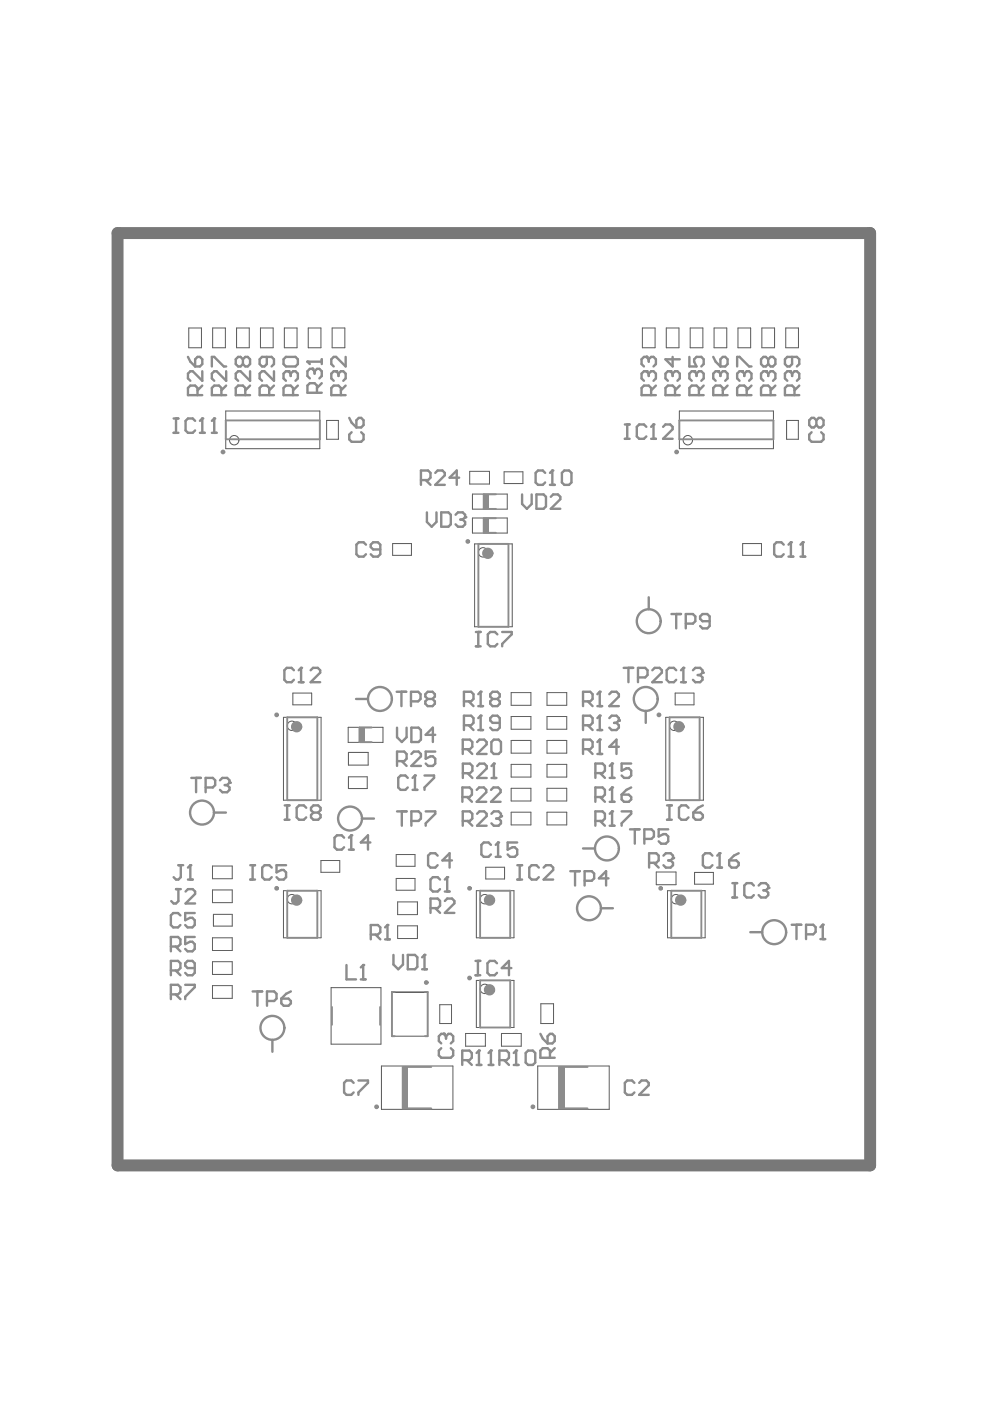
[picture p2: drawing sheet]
<svg xmlns="http://www.w3.org/2000/svg" width="210mm" height="297mm" viewBox="0 0 210 297" stroke-linecap="round" stroke-linejoin="round" font-family="sans-serif">
<path d="M24.9 49.4h159.6v197.7h-159.6z" fill="none" stroke="#787878" stroke-width="2.5"/>
<g fill="none" stroke="#5a5a5a" stroke-width=".21">
<path d="M40 69.5h2.7v4.2h-2.7zM45.1 69.5h2.7v4.2h-2.7zM50.2 69.5h2.6v4.2h-2.6zM55.2 69.5h2.7v4.2h-2.7zM60.3 69.5h2.7v4.2h-2.7zM65.4 69.5h2.6v4.2h-2.6zM70.4 69.5h2.7v4.2h-2.7zM136.2 69.5h2.7v4.2h-2.7zM141.3 69.5h2.7v4.2h-2.7zM146.3 69.5h2.7v4.2h-2.7zM151.4 69.5h2.7v4.2h-2.7zM156.5 69.5h2.7v4.2h-2.7z"/>
<path d="M161.5 69.5h2.7v4.2h-2.7zM166.6 69.5h2.7v4.2h-2.7zM47.9 87.1h19.9v8h-19.9zM69.3 89.1h2.4v4h-2.4zM99.6 99.9h4.2v2.7h-4.2zM144 87.1h20v8h-20zM166.8 89.1h2.5v4h-2.5zM83.2 115.2h4v2.5h-4zM100.2 109.8h7.3v3.2h-7.3zM100.2 104.8h7.3v3.1h-7.3zM100.6 115.3h8v17.6h-8zM106.9 100h4v2.5h-4z"/>
<path d="M157.5 115.2h4v2.5h-4zM60.1 152.1h8v17.6h-8zM62.1 146.9h4v2.5h-4zM73.8 154.2h7.4v3.2h-7.4zM73.9 159.5h4.2v2.7h-4.2zM108.4 157h4.2v2.7h-4.2zM108.4 151.9h4.2v2.7h-4.2zM108.4 146.8h4.2v2.7h-4.2zM116 146.8h4.2v2.7h-4.2zM116 151.9h4.2v2.7h-4.2zM116 157h4.2v2.7h-4.2zM141.2 152.1h7.9v17.6h-7.9z"/>
<path d="M143.2 146.9h3.9v2.5h-3.9zM73.9 164.7h4v2.5h-4zM108.4 162.1h4.2v2.7h-4.2zM108.4 167.1h4.2v2.7h-4.2zM108.4 172.2h4.2v2.7h-4.2zM116 162.1h4.2v2.7h-4.2zM116 167.1h4.2v2.7h-4.2zM116 172.2h4.2v2.7h-4.2zM45.1 183.6h4.1v2.7h-4.1zM45.1 188.7h4.1v2.7h-4.1zM45.1 198.8h4.1v2.7h-4.1zM45.2 193.9h4v2.5h-4z"/>
<path d="M60.1 188.8h8v10h-8zM68 182.4h4v2.5h-4zM84 181.2h4v2.5h-4zM84 186.3h4v2.4h-4zM84.3 191.2h4.2v2.7h-4.2zM84.3 196.3h4.2v2.7h-4.2zM101 188.8h8v10h-8zM103 183.9h4v2.5h-4zM139.1 184.9h4.2v2.7h-4.2zM141.5 188.8h8v10h-8zM147.3 185h4v2.5h-4zM45.1 209h4.1v2.7h-4.1z"/>
<path d="M45.1 203.9h4.1v2.7h-4.1zM70.2 209.4h10.6v12h-10.6zM83.1 210.3h7.6v9.4h-7.6zM83.1 210.4h7.6M93.2 213h2.5v4h-2.5zM98.7 219.1h4.2v2.7h-4.2zM101 207.9h8v9.9h-8zM106.3 219.1h4.2v2.7h-4.2zM114.7 212.8h2.7v4.2h-2.7zM80.9 226h15.1v9.2h-15.1zM114 226h15.2v9.2h-15.2z"/>
<circle cx="49.7" cy="93.3" r="1"/>
<circle cx="145.8" cy="93.3" r="1"/>
<circle cx="102.4" cy="117.1" r="1"/>
<circle cx="61.9" cy="153.9" r="1"/>
<circle cx="143" cy="153.9" r="1"/>
<circle cx="61.9" cy="190.6" r="1"/>
<circle cx="102.8" cy="190.6" r="1"/>
<circle cx="143.3" cy="190.6" r="1"/>
<circle cx="102.8" cy="209.7" r="1"/>
</g>
<g fill="none" stroke="#8c8c8c" stroke-width=".4">
<path d="M47.9 89.1h19.9v4h-19.9zM144 89.1h20v4h-20zM101.4 115.3h6.4v17.6h-6.4zM105.2 104.8h-2.6v3.1h2.6M105.2 109.9h-2.6v3.1h2.6M60.9 152.1h6.4v17.6h-6.4zM78.8 154.3h-2.6v3h2.6M142 152.1h6.3v17.6h-6.3zM60.9 188.8h6.4v10h-6.4zM101.8 188.8h6.4v10h-6.4zM142.3 188.8h6.4v10h-6.4zM70.4 213.5v3.8"/>
<path d="M80.6 213.5v3.8M83.7 210.3h-.6v9.4h.6M90.1 210.3h.6v9.4h-.6M101.8 207.9h6.4v9.9h-6.4zM85.4 226.2v8.8M85.5 226.2h5.9M85.5 235h5.9M118.5 226.2v8.8M118.6 226.2h6M118.6 235h6"/>
</g>
<path d="M137.5 126.6v2.6M75.5 148.2h2.5M136.9 150.7v2.6M45.4 172.3h2.5M76.8 173.6h2.5M123.6 179.9h2.5M127.4 192.6h2.5M159.1 197.6h2.5M57.8 220.5v2.5" fill="none" stroke="#8c8c8c" stroke-width=".51"/>
<g fill="#8c8c8c">
<path d="M102.6 109.9h1.1v3.1h-1.1z" fill-rule="evenodd"/>
<path d="M102.6 104.8h1.1v3.1h-1.1z" fill-rule="evenodd"/>
<path d="M76.2 154.3h1.1v3h-1.1z" fill-rule="evenodd"/>
<path d="M118.5 226.2h1.1v8.8h-1.1z" fill-rule="evenodd"/>
<path d="M85.4 226.2h1.1v8.8h-1.1z" fill-rule="evenodd"/>
</g>
<path d="M132.5 90h1M132.5 93h1M133 90v3M137 90.5l-.5-.5h-1l-.5 .5v2l.5 .5h1l.5-.5M138.1 93h1M138.6 90v3" fill="none" stroke="#8c8c8c" stroke-width=".51"/>
<circle cx="138.6" cy="90" r=".25" fill="#8c8c8c"/>
<path d="M138.6 90l-.5 .5M140.6 90.5l.5-.5h1l.5 .5v.5l-2 2h2M90.5 108.6v2.1l1 1 1-1v-2.1M93.6 108.6h1.5l.5 .5v2.1l-.5 .5h-1.5zM96.6 109.1l.5-.5h1l.5 .5v.5M84.2 154.3v2l1 1 1-1v-2M87.2 154.3h1.5l.5 .5v2l-.5 .5h-1.5zM92.3 155.8h-2l1.5-1.5v3M84.2 172h2M85.2 172v3.1M87.2 174.1h1.5l.5-.5v-1.1l-.5-.5h-1.5v3.1M90.3 172h2v.5l-2 2.1v.5" fill="none" stroke="#8c8c8c" stroke-width=".51"/>
<circle cx="98.6" cy="109.6" r=".25" fill="#8c8c8c"/>
<path d="M97.6 110.2h.5M98.1 110.2l.5 .5v.5l-.5 .5h-1l-.5-.5M98.6 109.6l-.5 .6M110.7 104.8v2.1l1 1 1-1v-2.1M113.7 104.8h1.6l.5 .5v2.1l-.5 .5h-1.6zM116.8 105.3l.5-.5h1l.5 .5v.5l-2 2.1h2M83.4 202.5v2l1 1 1-1v-2M86.5 202.5h1.5l.5 .5v2l-.5 .5h-1.5zM89.5 205.5h1M90 202.5v3" fill="none" stroke="#8c8c8c" stroke-width=".51"/>
<circle cx="90" cy="202.5" r=".25" fill="#8c8c8c"/>
<g fill="none" stroke="#8c8c8c" stroke-width=".51">
<path d="M142.4 130.2h2M143.4 130.2v3M145.4 132.2h1.5l.5-.5v-1l-.5-.5h-1.5v3M150.5 131.7h-1.6l-.5-.5v-.5l.5-.5h1.1l.5 .5v2l-.5 .5h-1.1l-.5-.5M84.1 146.7h2M85.1 146.7v3M87.1 148.7h1.6l.5-.5v-1l-.5-.5h-1.6v3M90.7 148.2l-.5-.5v-.5l.5-.5h1l.5 .5v.5l-.5 .5M90.7 148.2l-.5 .5v.5l.5 .5h1l.5-.5v-.5l-.5-.5M90.7 148.2h1M40.6 164.9h2M41.6 164.9v3.1"/>
<path d="M43.6 167h1.5l.5-.5v-1.1l-.5-.5h-1.5v3.1M46.6 165.4l.5-.5h1.1l.5 .5v.5M133.6 175.8h2M134.6 175.8v3.1M136.6 177.9h1.5l.5-.5v-1.1l-.5-.5h-1.5v3.1M141.7 175.8h-2v1.6l1-.6h.5l.5 .6v1l-.5 .5h-1l-.5-.5M120.9 184.7h2M121.9 184.7v3.1M123.9 186.7h1.6l.5-.5v-1l-.5-.5h-1.6v3.1M129 186.2h-2l1.5-1.5v3.1M53.6 210.2h2M54.6 210.2v3"/>
<path d="M56.6 212.2h1.5l.5-.5v-1l-.5-.5h-1.5v3M59.6 211.7h1.6l.5 .5v.5l-.5 .5h-1l-.6-.5zM61.7 210.2l-1 .5-1.1 1M90 202.5l-.5 .5"/>
</g>
<circle cx="48.7" cy="165.9" r=".25" fill="#8c8c8c"/>
<path d="M132.2 141.6h2.1M133.2 141.6v3M135.3 143.6h1.5l.5-.5v-1l-.5-.5h-1.5v3M138.3 142.1l.5-.5h1l.5 .5v.5l-2 2h2M47.7 166.5h.5M48.2 166.5l.5 .5v.5l-.5 .5h-1.1l-.5-.5M48.7 165.9l-.5 .6M167.9 196.1h2M168.9 196.1v3M170.9 198.1h1.5l.5-.5v-1l-.5-.5h-1.5v3M173.9 199.1h1.1M174.4 196.1v3" fill="none" stroke="#8c8c8c" stroke-width=".51"/>
<circle cx="174.4" cy="196.1" r=".25" fill="#8c8c8c"/>
<path d="M167.4 78.7h-.5l-.5 .5v1l.5 .5M168.5 83.8v-1.5l-.6-.5h-1l-.5 .5v1.5h3.1M169.5 81.8l-1 1M174.4 196.1l-.5 .5" fill="none" stroke="#8c8c8c" stroke-width=".51"/>
<circle cx="167.4" cy="78.7" r=".25" fill="#8c8c8c"/>
<path d="M162.4 78.7h-.5l-.5 .5v1l.5 .5M167.4 78.7l.5 .5M167.9 75.7v1.5l-.5 .5h-.5l-.5-.5v-1l.5-.5h2.1l.5 .5v1l-.5 .5M167.9 79.2v.5M167.9 79.2l.6-.5h.5l.5 .5v1l-.5 .5M163.4 83.8v-1.5l-.5-.5h-1l-.5 .5v1.5h3M164.4 81.8l-1 1" fill="none" stroke="#8c8c8c" stroke-width=".51"/>
<circle cx="162.4" cy="78.7" r=".25" fill="#8c8c8c"/>
<path d="M157.3 78.7h-.5l-.5 .5v1l.5 .5M162.4 78.7l.5 .5M162.9 76.2v1M162.9 79.2v.5M162.9 79.2l.5-.5h.5l.5 .5v1l-.5 .5M162.9 76.2l.5-.5h.5l.5 .5v1l-.5 .5h-.5l-.5-.5M162.9 76.2l-.5-.5h-.5l-.5 .5v1l.5 .5h.5l.5-.5M158.3 83.8v-1.5l-.5-.5h-1l-.5 .5v1.5h3M159.3 81.8l-1 1" fill="none" stroke="#8c8c8c" stroke-width=".51"/>
<circle cx="157.3" cy="78.7" r=".25" fill="#8c8c8c"/>
<path d="M152.2 78.7h-.5l-.5 .5v1l.5 .5M156.3 77.7v-2h.5l2 2h.5M157.3 78.7l.5 .5M157.8 79.2v.5M157.8 79.2l.5-.5h.5l.5 .5v1l-.5 .5M153.3 83.8v-1.5l-.6-.5h-1l-.5 .5v1.5h3.1M154.3 81.8l-1 1" fill="none" stroke="#8c8c8c" stroke-width=".51"/>
<circle cx="152.2" cy="78.7" r=".25" fill="#8c8c8c"/>
<path d="M147.2 78.7h-.5l-.5 .5v1l.5 .5M151.2 75.7l.5 1 1 1M152.2 78.7l.5 .5M152.7 79.2v.5M152.7 79.2l.6-.5h.5l.5 .5v1l-.5 .5M153.3 75.7h.5l.5 .5v1l-.5 .5h-1.1v-1.5zM148.2 83.8v-1.5l-.5-.5h-1l-.5 .5v1.5h3M149.2 81.8l-1 1" fill="none" stroke="#8c8c8c" stroke-width=".51"/>
<circle cx="147.2" cy="78.7" r=".25" fill="#8c8c8c"/>
<path d="M142.1 78.7h-.5l-.5 .5v1l.5 .5M146.2 75.7v2h1.5l-.5-1v-.5l.5-.5h1l.5 .5v1l-.5 .5M147.2 78.7l.5 .5M147.7 79.2v.5M147.7 79.2l.5-.5h.5l.5 .5v1l-.5 .5M143.1 83.8v-1.5l-.5-.5h-1l-.5 .5v1.5h3M144.1 81.8l-1 1" fill="none" stroke="#8c8c8c" stroke-width=".51"/>
<circle cx="142.1" cy="78.7" r=".25" fill="#8c8c8c"/>
<path d="M137 78.7h-.5l-.5 .5v1l.5 .5M142.1 78.7l.5 .5M142.6 75.7v2l-1.5-1.5h3M142.6 79.2v.5M142.6 79.2l.5-.5h.5l.5 .5v1l-.5 .5M138.1 83.8v-1.5l-.6-.5h-1l-.5 .5v1.5h3.1M139.1 81.8l-1 1" fill="none" stroke="#8c8c8c" stroke-width=".51"/>
<circle cx="137" cy="78.7" r=".25" fill="#8c8c8c"/>
<path d="M137 78.7l.5 .5M137 75.7h-.5l-.5 .5v1l.5 .5M137.5 79.2v.5M137.5 79.2l.6-.5h.5l.5 .5v1l-.5 .5" fill="none" stroke="#8c8c8c" stroke-width=".51"/>
<circle cx="137" cy="75.7" r=".25" fill="#8c8c8c"/>
<path d="M71.3 78.7h-.5l-.6 .5v1l.6 .5M137 75.7l.5 .5M137.5 76.2v.5M137.5 76.2l.6-.5h.5l.5 .5v1l-.5 .5M72.3 83.8v-1.5l-.5-.5h-1l-.6 .5v1.5h3.1M73.3 81.8l-1 1" fill="none" stroke="#8c8c8c" stroke-width=".51"/>
<circle cx="71.3" cy="78.7" r=".25" fill="#8c8c8c"/>
<path d="M66.2 78.2h-.5l-.5 .5v1l.5 .5M71.3 78.7l.5 .5M71.8 79.2v.5M71.8 79.2l.5-.5h.5l.5 .5v1l-.5 .5M73.3 75.7v2l-2-2h-.5l-.6 .5v1l.6 .5M67.2 83.3v-1.5l-.5-.6h-1l-.5 .6v1.5h3M68.2 81.2l-1 1.1" fill="none" stroke="#8c8c8c" stroke-width=".51"/>
<circle cx="66.2" cy="78.2" r=".25" fill="#8c8c8c"/>
<path d="M65.2 76.7h3M66.2 78.2l.5 .5M66.7 78.7v.5M66.7 78.7l.5-.5h.5l.5 .5v1l-.5 .5M68.2 76.2v1" fill="none" stroke="#8c8c8c" stroke-width=".51"/>
<circle cx="65.2" cy="76.7" r=".25" fill="#8c8c8c"/>
<path d="M61.1 78.7h-.5l-.5 .5v1l.5 .5M65.2 76.7l.5 .5M62.1 83.8v-1.5l-.5-.5h-1l-.5 .5v1.5h3.1M63.2 81.8l-1.1 1" fill="none" stroke="#8c8c8c" stroke-width=".51"/>
<circle cx="61.1" cy="78.7" r=".25" fill="#8c8c8c"/>
<g fill="none" stroke="#8c8c8c" stroke-width=".51">
<path d="M39.9 75.7l.5 1 1 1M41.9 75.7h.5l.5 .5v1l-.5 .5h-1v-1.5zM42.9 78.7v2l-2-2h-.5l-.5 .5v1l.5 .5M44.9 77.7v-2h.5l2 2h.6M48 78.7v2l-2.1-2h-.5l-.5 .5v1l.5 .5M51.5 76.2l-.5-.5h-.5l-.5 .5v1l.5 .5h.5l.5-.5M51.5 76.2l.5-.5h.5l.5 .5v1l-.5 .5h-.5l-.5-.5M51.5 76.2v1M53 78.7v2l-2-2h-.5l-.5 .5v1l.5 .5M56.6 75.7v1.5l-.5 .5h-.5l-.6-.5v-1l.6-.5h2l.5 .5v1l-.5 .5M58.1 78.7v2l-2-2h-.5l-.6 .5v1l.6 .5M60.6 75.7h2l.6 .5v1l-.6 .5h-2l-.5-.5v-1z"/>
<path d="M61.1 78.7l.5 .5M61.6 79.2v.5M61.6 79.2l.5-.5h.5l.6 .5v1l-.6 .5M41.9 83.8v-1.5l-.5-.5h-1l-.5 .5v1.5h3M42.9 81.8l-1 1M46.9 83.8v-1.5l-.5-.5h-1l-.5 .5v1.5h3.1M48 81.8l-1.1 1M52 83.8v-1.5l-.5-.5h-1l-.5 .5v1.5h3M53 81.8l-1 1M57.1 83.8v-1.5l-.5-.5h-1l-.6 .5v1.5h3.1M58.1 81.8l-1 1M89.2 101.8h1.6l.5-.5v-1l-.5-.5h-1.6v3"/>
<path d="M90.3 101.8l1 1M92.3 100.3l.5-.5h1l.5 .5v.5l-2 2h2M97.3 101.3h-2l1.5-1.5v3M87.2 159.9l.5-.5h1l.5 .5v.5l-2 2h2M92.3 159.4h-2v1.5l1-.5h.5l.5 .5v1l-.5 .5h-1l-.5-.5M84.2 161.4h1.5l.5-.5v-1l-.5-.5h-1.5v3M85.2 161.4l1 1M98.1 174.1h1.5l.5-.5v-1.1l-.5-.5h-1.5v3.1M99.1 174.1l1 1M101.2 172.5l.5-.5h1l.5 .5v.5l-2 2.1h2M104.2 172.5l.5-.5h1l.5 .5v.5"/>
</g>
<circle cx="106.2" cy="173" r=".25" fill="#8c8c8c"/>
<path d="M98 169h1.6l.5-.5v-1l-.5-.5h-1.6v3M98.1 163.9h1.6l.5-.5v-1l-.5-.5h-1.6v3.1M99 169l1.1 1M99.1 163.9l1.1 1.1M101.1 167.5l.5-.5h1l.5 .5v.5l-2 2h2M101.2 162.4l.5-.5h1l.5 .5v.5l-2 2.1h2M104.1 167.5l.5-.5h1l.5 .5v.5l-2 2h2M104.2 165h1M104.7 161.9v3.1M105.2 173.6h.5M105.7 173.6l.5 .5v.5l-.5 .5h-1l-.5-.5M106.2 173l-.5 .6" fill="none" stroke="#8c8c8c" stroke-width=".51"/>
<circle cx="104.7" cy="161.9" r=".25" fill="#8c8c8c"/>
<path d="M98.1 158.8h1.5l.5-.5v-1l-.5-.5h-1.5v3.1M98.4 153.8h1.5l.5-.5v-1l-.5-.6h-1.5v3.1M99.1 158.8l1 1.1M99.4 153.8l1 1M101.2 157.3l.5-.5h1l.5 .5v.5l-2 2.1h2M101.4 154.8h1M101.9 151.7v3.1M104.7 156.8h1l.5 .5v2l-.5 .6h-1l-.5-.6v-2zM104.7 161.9l-.5 .5" fill="none" stroke="#8c8c8c" stroke-width=".51"/>
<circle cx="101.9" cy="151.7" r=".25" fill="#8c8c8c"/>
<path d="M98.4 148.7h1.5l.5-.5v-1l-.5-.5h-1.5v3M99.4 148.7l1 1M101.4 149.7h1M101.9 151.7l-.5 .6M101.9 146.7v3M106 153.3h-1.6l-.5-.5v-.5l.5-.6h1.1l.5 .6v2l-.5 .5h-1.1l-.5-.5" fill="none" stroke="#8c8c8c" stroke-width=".51"/>
<circle cx="101.9" cy="146.7" r=".25" fill="#8c8c8c"/>
<path d="M101.9 146.7l-.5 .5M104.4 148.2l-.5-.5v-.5l.5-.5h1.1l.5 .5v.5l-.5 .5M104.4 148.2l-.5 .5v.5l.5 .5h1.1l.5-.5v-.5l-.5-.5M104.4 148.2h1.1M126.2 174.1h1.5l.6-.5v-1.1l-.6-.5h-1.5v3.1M127.2 174.1l1.1 1M129.3 175.1h1M129.8 172v3.1" fill="none" stroke="#8c8c8c" stroke-width=".51"/>
<circle cx="129.8" cy="172" r=".25" fill="#8c8c8c"/>
<path d="M126.2 169h1.5l.6-.5v-1l-.6-.5h-1.5v3M127.2 169l1.1 1M129.3 170h1M129.8 172l-.5 .5M129.8 167v3M131.8 172h2v.5l-2 2.1v.5" fill="none" stroke="#8c8c8c" stroke-width=".51"/>
<circle cx="129.8" cy="167" r=".25" fill="#8c8c8c"/>
<path d="M126.2 163.9h1.5l.6-.5v-1l-.6-.5h-1.5v3M127.2 163.9l1.1 1M129.3 164.9h1M129.8 167l-.5 .5M129.8 161.9v3M131.8 168.5h1.5l.5 .5v.5l-.5 .5h-1l-.5-.5zM133.8 167l-1 .5-1 1" fill="none" stroke="#8c8c8c" stroke-width=".51"/>
<circle cx="129.8" cy="161.9" r=".25" fill="#8c8c8c"/>
<path d="M123.6 158.8h1.5l.5-.5v-1l-.5-.5h-1.5v3.1M124.6 158.8l1 1.1M126.7 159.9h1M127.2 156.8v3.1M129.8 161.9l-.5 .5M133.8 161.9h-2v1.5l1-.5h.5l.5 .5v1l-.5 .5h-1l-.5-.5" fill="none" stroke="#8c8c8c" stroke-width=".51"/>
<circle cx="127.2" cy="156.8" r=".25" fill="#8c8c8c"/>
<path d="M123.6 153.8h1.5l.5-.5v-1l-.5-.6h-1.5v3.1M124.6 153.8l1 1M126.7 154.8h1M127.2 156.8l-.5 .5M127.2 151.7v3.1M131.2 158.3h-2l1.5-1.5v3.1" fill="none" stroke="#8c8c8c" stroke-width=".51"/>
<circle cx="127.2" cy="151.7" r=".25" fill="#8c8c8c"/>
<path d="M127.2 151.7l-.5 .6M129.2 152.3l.5-.6h1l.5 .6v.5" fill="none" stroke="#8c8c8c" stroke-width=".51"/>
<circle cx="131.2" cy="152.8" r=".25" fill="#8c8c8c"/>
<path d="M123.6 148.7h1.5l.5-.5v-1l-.5-.5h-1.5v3M124.6 148.7l1 1M126.7 149.7h1M127.2 146.7v3M130.2 153.3h.5M130.7 153.3l.5 .5v.5l-.5 .5h-1l-.5-.5M131.2 152.8l-.5 .5" fill="none" stroke="#8c8c8c" stroke-width=".51"/>
<circle cx="127.2" cy="146.7" r=".25" fill="#8c8c8c"/>
<path d="M127.2 146.7l-.5 .5M129.2 147.2l.5-.5h1l.5 .5v.5l-2 2h2M98 224.8h1.5l.5-.5v-1l-.5-.6h-1.5v3.1M99 224.8l1 1M101 225.8h1.1M101.5 222.7v3.1" fill="none" stroke="#8c8c8c" stroke-width=".51"/>
<circle cx="101.5" cy="222.7" r=".25" fill="#8c8c8c"/>
<path d="M101.5 222.7l-.5 .6M103.6 225.8h1M104.1 222.7v3.1" fill="none" stroke="#8c8c8c" stroke-width=".51"/>
<circle cx="104.1" cy="222.7" r=".25" fill="#8c8c8c"/>
<path d="M104.1 222.7l-.5 .6M105.9 224.8h1.5l.5-.5v-1l-.5-.6h-1.5v3.1M106.9 224.8l1 1M108.9 225.8h1M109.4 222.7v3.1" fill="none" stroke="#8c8c8c" stroke-width=".51"/>
<circle cx="109.4" cy="222.7" r=".25" fill="#8c8c8c"/>
<g fill="none" stroke="#8c8c8c" stroke-width=".51">
<path d="M41.3 198.7h-2v1.5l1-.5h.5l.5 .5v1l-.5 .5h-1l-.5-.5M137.6 182.9h1.5l.6-.5v-1l-.6-.5h-1.5v3M138.6 182.9l1.1 1M140.7 181.4l.5-.5h1l.5 .5v.5M36.2 200.7h1.5l.6-.5v-1l-.6-.5h-1.5v3M36.2 205.8h1.5l.6-.6v-1l-.6-.5h-1.5v3.1M36.2 210.8h1.5l.6-.5v-1l-.6-.5h-1.5v3M37.2 205.8l1.1 1M37.2 210.8l1.1 1M37.2 200.7l1.1 1M39.3 208.8h2v.5l-2 2v.5M41.3 205.2h-1.5l-.5-.5v-.5l.5-.5h1l.5 .5v2.1l-.5 .5h-1l-.5-.5"/>
<path d="M114.6 219.2l.5 1 1 1M116.6 219.2h.5l.5 .5v1l-.5 .5h-1v-1.5zM109.4 222.7l-.5 .6M112 222.7h1l.5 .6v2l-.5 .5h-1l-.5-.5v-2zM116.6 224.3v-1.6l-.5-.5h-1l-.5 .5v1.6h3M117.6 222.2l-1 1.1"/>
</g>
<circle cx="142.7" cy="181.9" r=".25" fill="#8c8c8c"/>
<path d="M78.6 198.1h1.5l.5-.5v-1l-.5-.5h-1.5v3.1M79.6 198.1l1 1.1M81.6 199.2h1.1M82.2 196.1v3.1M91.3 192.5h1.5l.5-.5v-1l-.5-.5h-1.5v3.1M92.3 192.5l1 1.1M94.3 191l.5-.5h1l.5 .5v.5l-2 2.1h2M141.7 182.4h.5M142.2 182.4l.5 .5v.5l-.5 .5h-1l-.5-.5M142.7 181.9l-.5 .5" fill="none" stroke="#8c8c8c" stroke-width=".51"/>
<circle cx="82.2" cy="196.1" r=".25" fill="#8c8c8c"/>
<path d="M82.2 196.1l-.6 .5M73.5 204.6v3h2M76.5 207.6h1M77 204.6v3" fill="none" stroke="#8c8c8c" stroke-width=".51"/>
<circle cx="77" cy="204.6" r=".25" fill="#8c8c8c"/>
<path d="M37.3 188.5h1M37.8 188.5v2.5l-.5 .6h-.5l-.5-.6M37.8 183.4h1M38.3 183.4v2.6l-.5 .5h-.5l-.5-.5M39.3 189l.6-.5h1l.5 .5v.5l-2.1 2.1h2.1M39.9 186.5h1M40.4 183.4v3.1M77 204.6l-.5 .5" fill="none" stroke="#8c8c8c" stroke-width=".51"/>
<circle cx="40.4" cy="183.4" r=".25" fill="#8c8c8c"/>
<path d="M36.8 88.7h1M36.8 91.8h1M37.3 88.7v3.1M41.4 89.2l-.5-.5h-1l-.6 .5v2.1l.6 .5h1l.5-.5M42.4 91.8h1M42.9 88.7v3.1M40.4 183.4l-.5 .5" fill="none" stroke="#8c8c8c" stroke-width=".51"/>
<circle cx="42.9" cy="88.7" r=".25" fill="#8c8c8c"/>
<path d="M42.9 88.7l-.5 .5M44.9 91.8h1M45.4 88.7v3.1" fill="none" stroke="#8c8c8c" stroke-width=".51"/>
<circle cx="45.4" cy="88.7" r=".25" fill="#8c8c8c"/>
<g fill="none" stroke="#8c8c8c" stroke-width=".51">
<path d="M45.4 88.7l-.5 .5M100.9 134h1M100.9 137h1M101.4 134v3M105.5 134.5l-.5-.5h-1.1l-.5 .5v2l.5 .5h1.1l.5-.5M106.5 134h2v.5l-2 2v.5M60.4 170.8h1M60.4 173.8h1M60.9 170.8v3M64.9 171.3l-.5-.5h-1l-.5 .5v2l.5 .5h1l.5-.5M66.4 172.3l-.5-.5v-.5l.5-.5h1.1l.5 .5v.5l-.5 .5M66.4 172.3l-.5 .5v.5l.5 .5h1.1l.5-.5v-.5l-.5-.5"/>
<path d="M66.4 172.3h1.1M141.4 170.8h1M141.4 173.8h1M141.9 170.8v3M146 171.3l-.5-.5h-1l-.5 .5v2l.5 .5h1l.5-.5M147 172.3h1.5l.5 .5v.5l-.5 .5h-1l-.5-.5zM149 170.8l-1 .5-1 1M53.1 183.4h1M53.1 186.5h1M53.6 183.4v3.1M57.6 183.9l-.5-.5h-1l-.5 .5v2.1l.5 .5h1l.5-.5M60.7 183.4h-2.1v1.6l1-.5h.5l.6 .5v1l-.6 .5h-1l-.5-.5"/>
<path d="M155.3 187.2h1M155.3 190.3h1M155.8 187.2v3.1M159.8 187.8l-.5-.6h-1l-.5 .6v2l.5 .5h1l.5-.5M160.9 187.8l.5-.6h1l.5 .6v.5M100.8 203.7h1M100.8 206.8h1M101.3 203.7v3.1M105.4 204.2l-.5-.5h-1l-.5 .5v2.1l.5 .5h1l.5-.5M108.4 205.2h-2l1.5-1.5v3.1"/>
</g>
<circle cx="162.9" cy="188.3" r=".25" fill="#8c8c8c"/>
<path d="M86.5 164.9l-.5-.5h-1.1l-.5 .5v2.1l.5 .5h1.1l.5-.5M87.5 167.5h1M88 164.4v3.1M109.7 183.4h1M109.7 186.5h1M110.2 183.4v3.1M114.2 183.9l-.5-.5h-1l-.5 .5v2.1l.5 .5h1l.5-.5M115.3 183.9l.5-.5h1l.5 .5v.6l-2 2h2M161.9 188.8h.5M162.4 188.8l.5 .5v.5l-.5 .5h-1l-.5-.5M162.9 188.3l-.5 .5" fill="none" stroke="#8c8c8c" stroke-width=".51"/>
<circle cx="88" cy="164.4" r=".25" fill="#8c8c8c"/>
<path d="M88 164.4l-.5 .5M90 164.4h2v.5l-2 2.1v.5M151.1 181.4l-.6-.5h-1l-.5 .5v2l.5 .5h1l.6-.5M152.1 183.9h1M152.6 180.9v3" fill="none" stroke="#8c8c8c" stroke-width=".51"/>
<circle cx="152.6" cy="180.9" r=".25" fill="#8c8c8c"/>
<path d="M104.1 179.1l-.5-.5h-1l-.5 .5v2.1l.5 .5h1l.5-.5M105.6 178.6v3.1M105.1 181.7h1M152.6 180.9l-.5 .5M154.6 182.4h1.5l.5 .5v.5l-.5 .5h-1l-.5-.5zM156.6 180.9l-1 .5-1 1" fill="none" stroke="#8c8c8c" stroke-width=".51"/>
<circle cx="105.6" cy="178.6" r=".25" fill="#8c8c8c"/>
<path d="M73 177.6l-.5-.5h-1.1l-.5 .5v2l.5 .5h1.1l.5-.5M74.5 177.1v3M105.6 178.6l-.5 .5M109.7 178.6h-2.1v1.5l1-.5h.6l.5 .5v1.1l-.5 .5h-1.1l-.5-.5M74 180.1h1" fill="none" stroke="#8c8c8c" stroke-width=".51"/>
<circle cx="74.5" cy="177.1" r=".25" fill="#8c8c8c"/>
<path d="M143.4 142.1l-.5-.5h-1l-.6 .5v2l.6 .5h1l.5-.5M144.4 144.6h1M144.9 141.6v3M74.5 177.1l-.5 .5M78.5 178.6h-2l1.5-1.5v3" fill="none" stroke="#8c8c8c" stroke-width=".51"/>
<circle cx="144.9" cy="141.6" r=".25" fill="#8c8c8c"/>
<path d="M144.9 141.6l-.5 .5M146.9 142.1l.5-.5h1l.5 .5v.5" fill="none" stroke="#8c8c8c" stroke-width=".51"/>
<circle cx="148.9" cy="142.6" r=".25" fill="#8c8c8c"/>
<path d="M62.3 142.1l-.5-.5h-1l-.5 .5v2l.5 .5h1l.5-.5M63.3 144.6h1M63.8 141.6v3M147.9 143.1h.5M148.4 143.1l.5 .5v.5l-.5 .5h-1l-.5-.5M148.9 142.6l-.5 .5" fill="none" stroke="#8c8c8c" stroke-width=".51"/>
<circle cx="63.8" cy="141.6" r=".25" fill="#8c8c8c"/>
<path d="M166.2 115.5l-.5-.5h-1.1l-.5 .5v2l.5 .5h1.1l.5-.5M167.2 118h1M167.7 115v3M63.8 141.6l-.5 .5M65.9 142.1l.5-.5h1l.5 .5v.5l-2 2h2" fill="none" stroke="#8c8c8c" stroke-width=".51"/>
<circle cx="167.7" cy="115" r=".25" fill="#8c8c8c"/>
<path d="M167.7 115l-.5 .5M169.7 118h1M170.2 115v3" fill="none" stroke="#8c8c8c" stroke-width=".51"/>
<circle cx="170.2" cy="115" r=".25" fill="#8c8c8c"/>
<path d="M117.1 99.8v3M115.6 100.3l-.5-.5h-1l-.5 .5v2l.5 .5h1l.5-.5M116.6 102.8h1M170.2 115l-.5 .5" fill="none" stroke="#8c8c8c" stroke-width=".51"/>
<circle cx="117.1" cy="99.8" r=".25" fill="#8c8c8c"/>
<g fill="none" stroke="#8c8c8c" stroke-width=".51">
<path d="M74 88.6l.6 1 1 1M74.6 91.6l-.6 .5v1.1l.6 .5h2l.5-.5v-1.1l-.5-.5M76.1 88.6h.5l.5 .5v1l-.5 .5h-1v-1.5zM117.1 99.8l-.5 .5M119.6 99.8h1.1l.5 .5v2l-.5 .5h-1.1l-.5-.5v-2zM172.1 91.6l-.5 .5v1.1l.5 .5h2l.5-.5v-1.1l-.5-.5M173.1 89.1l-.5-.5h-.5l-.5 .5v1l.5 .5h.5l.5-.5M173.1 89.1l.5-.5h.5l.5 .5v1l-.5 .5h-.5l-.5-.5M173.1 89.1v1M77.6 115.5l-.5-.5h-1l-.5 .5v2l.5 .5h1l.5-.5M80.6 116.5h-1.5l-.5-.5v-.5l.5-.5h1l.5 .5v2l-.5 .5h-1l-.5-.5M38.3 194.1l-.6-.5h-1l-.5 .5v2l.5 .5h1l.6-.5"/>
<path d="M41.3 193.6h-2v1.5l1-.5h.5l.5 .5v1l-.5 .5h-1l-.5-.5M92.8 181.4l-.5-.5h-1l-.5 .5v2l.5 .5h1l.5-.5M95.8 182.4h-2l1.5-1.5v3M94.1 219.2h-.5l-.6 .5v1l.6 .5M75 229.6l-.5-.5h-1l-.5 .5v2l.5 .5h1l.5-.5M76 229.1h2v.5l-2 2v.5M93.6 222.2l-.6 .5v1.1l.6 .5h2l.5-.5v-1.1l-.5-.5"/>
</g>
<circle cx="94.1" cy="219.2" r=".25" fill="#8c8c8c"/>
<path d="M93.3 186.5l-.5-.5h-1l-.5 .5v2l.5 .5h1l.5-.5M94.3 189h1M94.8 186v3M94.1 219.2l.5 .5M94.6 219.7v.5M94.6 219.7l.5-.5h.5l.5 .5v1l-.5 .5M134.5 229.6l-.5-.5h-1l-.5 .5v2l.5 .5h1l.5-.5M135.5 229.6l.5-.5h1l.5 .5v.5l-2 2h2" fill="none" stroke="#8c8c8c" stroke-width=".51"/>
<circle cx="94.8" cy="186" r=".25" fill="#8c8c8c"/>
<g fill="none" stroke="#8c8c8c" stroke-width=".51">
<path d="M94.8 186l-.5 .5"/>
<circle cx="137.5" cy="131.7" r="2.53"/>
<circle cx="80.6" cy="148.2" r="2.53"/>
<circle cx="136.9" cy="148.2" r="2.53"/>
<circle cx="42.8" cy="172.3" r="2.53"/>
<circle cx="74.2" cy="173.6" r="2.53"/>
<circle cx="128.7" cy="179.9" r="2.53"/>
<circle cx="124.9" cy="192.6" r="2.53"/>
<circle cx="164.1" cy="197.6" r="2.53"/>
<circle cx="57.8" cy="217.9" r="2.53"/>
</g>
<g fill="none" stroke="#8c8c8c" stroke-width="1.2">
<circle cx="103.4" cy="117.3" r=".6"/>
<circle cx="62.9" cy="154.1" r=".6"/>
<circle cx="143.9" cy="154.1" r=".6"/>
<circle cx="62.9" cy="190.8" r=".6"/>
<circle cx="103.8" cy="190.8" r=".6"/>
<circle cx="144.3" cy="190.8" r=".6"/>
<circle cx="103.8" cy="209.9" r=".6"/>
</g>
<g fill="none" stroke="#8c8c8c" stroke-width=".5">
<circle cx="47.3" cy="95.8" r=".25"/>
<circle cx="143.5" cy="95.8" r=".25"/>
<circle cx="99.2" cy="114.8" r=".25"/>
<circle cx="58.7" cy="151.6" r=".25"/>
<circle cx="139.7" cy="151.6" r=".25"/>
<circle cx="58.7" cy="188.3" r=".25"/>
<circle cx="99.6" cy="188.3" r=".25"/>
<circle cx="140.1" cy="188.3" r=".25"/>
<circle cx="90.4" cy="208.3" r=".25"/>
<circle cx="99.6" cy="207.4" r=".25"/>
<circle cx="79.8" cy="234.7" r=".25"/>
<circle cx="113" cy="234.7" r=".25"/>
</g>
</svg>
